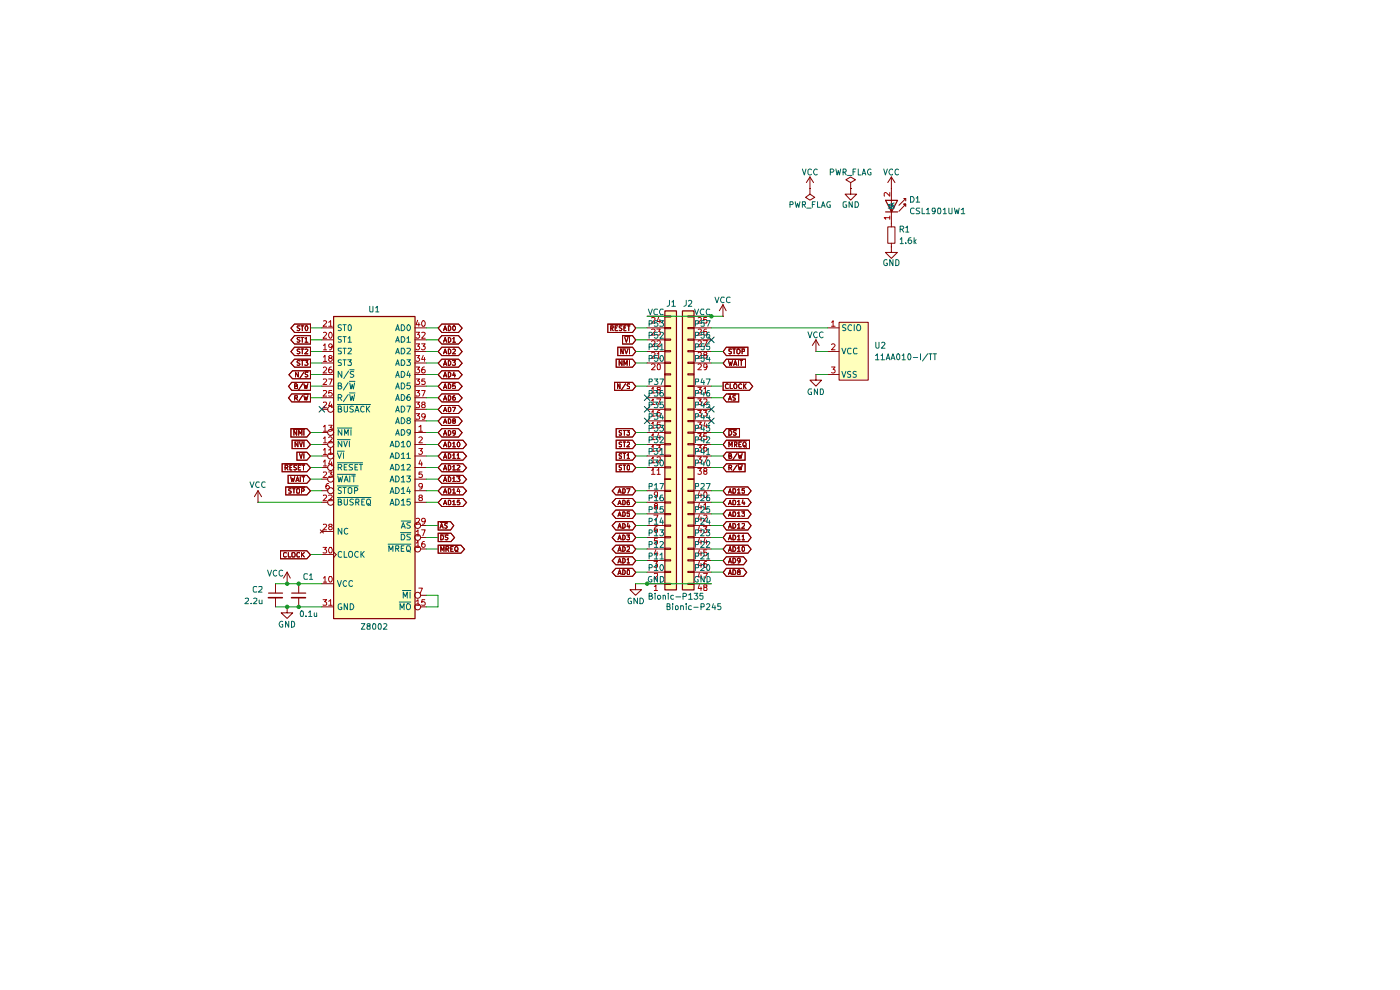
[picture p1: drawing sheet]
<svg xmlns="http://www.w3.org/2000/svg" width="297mm" height="210mm" viewBox="0 0 297 210" stroke-linecap="round" stroke-linejoin="round" font-family="sans-serif">
<g fill="#ffffbc">
<path d="M178 68.4h6.2v12.3h-6.2z"/>
<path d="M141 65.9h2.5v59.2h-2.5z"/>
<path d="M144.8 65.9h2.4v59.2h-2.4z"/>
<path d="M70.8 67.1h17.2v64.1h-17.2z"/>
</g>
<g fill="none" stroke="#860000" stroke-width=".21">
<path d="M171.8 40v1.2l1 .7-1 .6-.9-.6 .9-.7M171.8 40h.1M171.8 37.5l-.7 1.2M171.8 37.5l.8 1.2M171.8 37.5v2.5M180.5 38.7l1-.6-1-.6-1.1 .6 1.1 .6v1.3M180.5 40h.1M180.5 40v1.2h1.2l-1.2 1.3-1.2-1.3h1.2M189.1 40h.1M189.1 37.5v10.6M189.1 37.5l-.8 1.2M189.1 37.5l.8 1.2"/>
<path d="M188.3 48.1h1.6v3.5h-1.6zM189.1 52.4v1.1h1.3l-1.3 1.3-1.3-1.3h1.3M189.1 52.4h.1M189.1 51.6v.8M191.7 42.1h.4l-1.4 1.5M192.1 43.8v-.5h-.4h.4l-1.4 1.5M192.1 42.1v.5M62.1 78.6h3.8v1.7h-3.8l-.8-.8zM62.5 71.2h3.4v1.8h-3.4l-.8-.9zM62.5 73.7h3.4v1.7h-3.4l-.8-.8zM62.5 68.7h3.4v1.8h-3.4l-.8-.9zM62.5 76.2h3.4v1.7h-3.4l-.8-.9z"/>
<path d="M63.3 78.9v1.1l-.6-1.1v1.1M63.6 71.7l-.4-.1-.2 .1 .2 .4 .4 .2a.36 .36 0 0 1-.6 .2M63.6 74.1l-.4-.1-.2 .2 .2 .3 .4 .2v.2l-.2 .2-.4-.1M63.6 69.1h-.5l-.1 .2 .1 .2 .5 .3-.1 .3h-.5M63.6 76.6l-.4-.1-.2 .2v.1l.5 .3 .1 .2-.2 .2-.4-.1M63.9 71.6h.6M63.9 74h.6M63.9 69.1h.6M63.9 76.5h.6M64.1 69.1v1M64.1 71.6v1M64.1 74v1.1"/>
<path d="M64.1 76.5v1M64.5 78.9l-.9 1.3M64.6 76.5h.7l-.3 .4h.2l.1 .4-.2 .2-.5-.1M64.6 78.7h.8M64.7 71.8l.3-.2v1M64.7 74.1l.4-.1 .2 .3-.7 .8h.7M64.7 72.6h.6M64.8 69.2l.1-.1a.52 .52 0 0 1 .4 .5 .52 .52 0 0 1-.3 .5l-.3-.4zM65.3 79l-.4-.1-.2 .3 .2 .3h.3l.1 .3-.2 .2-.4-.1M68.3 69.5h2.4M68.3 74.5h2.4M68.3 79.5h2.4"/>
<path d="M68.3 72.1h2.4M68.3 77h2.4M88 69.5h2.5M88 74.5h2.5M88 79.5h2.5M88 72.1h2.5M88 77h2.5M93.7 76.2h3.6l.7 .8-.7 .9h-3.6l-.7-.9zM93.7 78.6h3.6l.7 .9-.7 .8h-3.6l-.7-.8zM93.7 73.7h3.6l.7 .9-.7 .8h-3.6l-.7-.8zM93.7 71.2h3.6l.7 .9-.7 .9h-3.6l-.7-.9zM93.7 68.7h3.6l.7 .9-.7 .9h-3.6l-.7-.9z"/>
<path d="M94.1 77.5l.3-1 .4 1M94.1 80l.3-1.1 .4 1.1M94.1 75.1l.3-1.1 .4 1.1M94.1 72.6l.3-1 .4 1M94.1 70.1l.3-1 .4 1M94.2 77.3h.5M94.2 79.7h.5M94.2 74.7h.5M94.2 72.3h.5M94.2 69.8h.5M95.1 76.5h.3l.2 .2v.6l-.2 .2h-.3zM95.1 78.9h.3l.2 .3v.5l-.2 .3h-.3z"/>
<path d="M95.1 74h.3l.2 .3v.5l-.2 .3h-.3zM95.1 71.6h.3l.2 .2v.5l-.2 .3h-.3zM95.1 69.1h.4l.1 .3v.5l-.2 .2h-.3zM96 76.5h.6l-.3 .4 .3 .2v.2l-.2 .2-.4-.1M96 74.1l.4-.1 .2 .3-.6 .8h.6M96 71.8l.3-.2v1M96 69.3l.2-.2a.52 .52 0 0 1 .5 .5 .52 .52 0 0 1-.4 .5l-.3-.2zM96 72.6h.6M96.3 78.9l-.3 .7h.6M96.5 79.3v.7M128.9 68.7h5.3l.7 .9-.7 .9h-5.3zM129.4 68.9h4.2"/>
<path d="M129.6 69.6l.5-.1v-.3l-.5-.1v1M129.7 69.6l.4 .5M130.5 69.5h.3M130.7 76.2h3.5l.7 .8-.7 .9h-3.5zM131 69.1h-.5v1h.5M131.1 73.7h3.1l.7 .9-.7 .8h-3.1zM131.3 76.2h2.3M131.5 73.8h2.1M131.9 69.1h-.5v.2v.2l.5 .3v.3h-.5M131.9 76.5v1l-.5-1v1M132.1 71.2h2.1l.7 .9-.7 .9h-2.1zM132.2 74v1.1l-.5-1.1v1.1"/>
<path d="M132.4 77.5v-1l.3 .8 .3-.8v1M132.4 69.5h.3M132.5 74l.4 1.1 .3-1.1M132.5 71.6l.4 1 .3-1M132.5 71.3h1.1M132.8 69.1h-.4v1h.4M133.1 69.1h.5M133.4 69.1v1M133.6 71.6v1M133.6 74v1.1M133.6 76.5v1M137.3 69.5h3.7"/>
<path d="M137.3 74.5h3.7M137.3 67.1h3.7M137.3 72.1h3.7M137.3 77h3.7M141 67h1.3v.3h-1.3zM141 69.5h1.3v.2h-1.3zM141 71.9h1.3v.3h-1.3zM141 74.4h1.3v.2h-1.3zM141 76.8h1.3v.3h-1.3zM141 79.3h1.3v.2h-1.3zM145.9 67h1.3v.3h-1.3zM145.9 69.5h1.3v.2h-1.3z"/>
<path d="M145.9 71.9h1.3v.3h-1.3zM145.9 74.4h1.3v.2h-1.3zM145.9 76.8h1.3v.3h-1.3zM145.9 79.3h1.3v.2h-1.3zM147.2 69.5h3.7M147.2 74.5h3.7M147.2 67.1h3.7M147.2 72.1h3.7M147.2 77h3.7M153.4 67.1h.1M153.4 64.6l-.8 1.3M153.4 64.6l.6 1.3"/>
<path d="M153.4 64.6v2.5M154.1 76.2h4.1v1.7h-4.1l-.7-.9zM154.1 73.7h4.6v1.7h-4.6l-.7-.8zM154.6 76.5l.2 1 .2-.7 .1 .7 .3-1M154.6 76.2h2.9M154.6 73.8h3.4M155.1 74.1h-.5v.4l.5 .1v.4h-.5M155.5 74h.5M155.7 77.5l.3-1 .3 1M155.7 77.3h.5M155.7 74v1.1M156.3 74.2l.5-.2a.6 .6 0 0 1 0 1.1l-.5-.2z"/>
<path d="M156.7 76.5v1M157 76.5h.5M157.3 76.5v1M157.4 74.5h.5v-.4l-.5-.1v1.1M173.1 79.5v1.1h1.2l-1.2 1.3-1.3-1.3h1.3M173.1 79.5h.1M173.1 74.5h.1M173.1 72.1l-.8 1.2M173.1 72.1l.7 1.2M173.1 72.1v2.4M175.6 69.5h2.4M175.6 74.5h2.4"/>
<path d="M175.6 79.5h2.4M178 68.4h6.2v12.2h-6.2zM59.9 98.4h5.2l.8 .8-.8 .9h-5.2zM60.4 98.4h4.2M60.5 99.2h.5v-.4l-.5-.1v1M60.7 99.2l.4 .5M61.5 99.2h.3M61.7 90.9h3.4l.8 .9-.8 .9h-3.4zM61.9 83.6h4v1.7h-4l-.7-.9zM61.9 81.1h4v1.7h-4l-.7-.8zM61.9 98.7h-.4v1h.4M62 93.4h3.1l.8 .9-.8 .9h-3.1z"/>
<path d="M62.2 91.1h2.4M62.5 84.4h.6v-.4l-.6-.1v1M62.5 81.9l.6-.2-.2-.3h-.4v1h.5l.1-.4-.2-.1M62.5 93.5h2.1M62.8 84.4l.3 .5M62.9 98.8h-.5v.3l.5 .3-.2 .3-.3-.1M62.9 91.3v1l-.5-1v1M63 95.9h2.1l.8 .9-.8 .8h-2.1zM63.2 93.8v1l-.6-1v1M63.3 99.2h.3M63.4 92.3v-1l.3 .7 .3-.7v1M63.5 96.2l.4 1 .2-1"/>
<path d="M63.5 93.8l.4 1 .2-1M63.5 96h1.1M63.8 98.7h-.5v1h.5M64 98.7h.6M64.2 83.9l-.8 1.2M64.2 81.4l-.8 1.3M64.4 98.7v1M64.5 83.9l.2 1 .2-.7 .2 .7 .2-1M64.5 81.4l.2 1 .2-.7 .2 .7 .2-1M64.5 83.6h.9M64.5 91.3v1M64.5 93.8v1"/>
<path d="M64.5 96.2v1M64.5 81.1h.9M68.3 99.2h1.2M68.3 81.9h2.4M68.3 84.4h2.4M68.3 86.8h1.2M68.3 91.7h1.2M68.3 94.3h1.2M68.3 96.7h1.2M88 99.2h2.5M88 81.9h2.5M88 84.4h2.5"/>
<path d="M88 86.8h2.5M88 89.3h2.5M88 91.7h2.5M88 94.3h2.5M88 96.7h2.5M93.7 88.5h3.6l.7 .8-.7 .9h-3.6l-.7-.9zM93.7 83.6h3.6l.7 .8-.7 .9h-3.6l-.7-.9zM93.7 81.1h3.6l.7 .9-.7 .8h-3.6l-.7-.8zM93.7 86h3.6l.7 .9-.7 .8h-3.6l-.7-.8zM93.7 90.9h3.6l.7 .9-.7 .9h-3.6l-.7-.9zM93.7 95.9h4.5l.8 .9-.8 .8h-4.5l-.7-.8zM93.7 93.4h4.5l.8 .9-.8 .9h-4.5l-.7-.9z"/>
<path d="M93.7 98.4h4.5l.8 .8-.8 .9h-4.5l-.7-.9zM94.1 89.8l.3-.9 .4 .9M94.1 84.9l.3-1 .4 1M94.1 82.4l.3-1 .4 1M94.1 87.3l.3-.9 .4 .9M94.1 92.3l.3-1 .4 1M94.1 97.2l.3-1 .4 1M94.1 94.8l.3-1 .4 1M94.1 99.7l.3-1 .4 1M94.2 89.5h.5M94.2 84.6h.5M94.2 82.2h.5"/>
<path d="M94.2 87.1h.5M94.2 92h.5M94.2 97h.5M94.2 94.4h.5M94.2 99.4h.5M95.1 88.9h.4l.1 .2v.5l-.1 .2h-.4zM95.1 83.9h.4l.1 .2v.5l-.1 .3h-.4zM95.1 81.4h.3l.2 .3v.5l-.1 .2h-.4zM95.1 86.4h.4l.1 .3v.5l-.1 .1h-.4zM95.1 91.3h.3l.2 .3v.5l-.2 .2h-.3zM95.1 96.2h.3l.2 .3v.5l-.2 .2h-.3zM95.1 93.8h.3l.2 .2v.5l-.2 .3h-.3z"/>
<path d="M95.1 98.7h.3l.2 .2v.5l-.2 .3h-.3zM96 86.4h.6l-.4 .9M96 96.6l.3-.4v1M96 94l.3-.2v1M96 99l.3-.3v1M96 97.2h.6M96 94.8h.6M96 99.7h.6M96.2 89.3l-.2-.1v-.3h.5l.1 .2-.6 .3 .1 .4h.4l.1-.2-.2-.3M96.5 83.9l-.5 .2v.7l.5 .1 .1-.2v-.3l-.2-.1-.4 .1M96.6 81.4h-.6v.5l.5-.1 .1 .4-.1 .2-.5-.1M96.6 91.7l-.1 .2h-.4l-.1-.5 .4-.1 .2 .2-.1 .7-.4 .1"/>
<path d="M97 96.6l.2-.4v1M97 98.8l.3-.1 .3 .3-.7 .7h.7M97 97.2h.6M97.1 93.8h.1a.55 .55 0 0 1 .4 .5 .55 .55 0 0 1-.4 .5l-.2-.4zM130.4 81.1h3.8l.7 .9-.7 .8h-3.8zM130.7 98.4h3.5l.7 .8-.7 .9h-3.5zM130.7 95.9h3.5l.7 .9-.7 .8h-3.5zM130.7 90.9h3.5l.7 .9-.7 .9h-3.5zM130.7 93.4h3.5l.7 .9-.7 .9h-3.5zM131.5 81.4v1l-.5-1v1M131.9 98.8h-.5v.3l.5 .3v.2h-.5M131.9 96.3h-.5v.3l.5 .2v.3h-.5"/>
<path d="M131.9 91.4h-.5l.1 .4 .4 .1v.3h-.5M131.9 93.8h-.5v.4l.5 .2v.3h-.5M132.2 98.7h.5M132.2 96.2h.5M132.2 91.3h.5M132.2 93.8h.5M132.5 91.3v1M132.5 93.8v1M132.5 96.2v1M132.5 98.7v1M132.7 81.4l-.8 1.3M133 91.3h.6l-.4 .3 .4 .2v.4h-.6"/>
<path d="M133 81.1h.6M133 96.6l.3-.4v1M133 93.8h.6v.4l-.6 .6h.6M133 97.2h.6M133.2 98.7l.4 .2v.6l-.2 .2-.4-.2v-.6zM133.6 81.5l-.4-.1-.2 .2v.2l.5 .2 .1 .3-.6 .1M137.3 99.2h3.7M137.3 81.9h3.7M137.3 84.4h3.7M137.3 86.8h3.7M137.3 89.3h3.7M137.3 91.7h3.7"/>
<path d="M137.3 94.3h3.7M137.3 96.7h3.7M141 81.8h1.3v.2h-1.3zM141 84.3h1.3v.2h-1.3zM141 86.7h1.3v.3h-1.3zM141 89.2h1.3v.2h-1.3zM141 91.6h1.3v.3h-1.3zM141 94.1h1.3v.3h-1.3zM141 96.6h1.3v.2h-1.3zM141 99h1.3v.3h-1.3zM145.9 81.8h1.3v.2h-1.3zM145.9 84.3h1.3v.2h-1.3z"/>
<path d="M145.9 86.7h1.3v.3h-1.3zM145.9 89.2h1.3v.2h-1.3zM145.9 91.6h1.3v.3h-1.3zM145.9 94.1h1.3v.3h-1.3zM145.9 96.6h1.3v.2h-1.3zM145.9 99h1.3v.3h-1.3zM147.2 99.2h3.7M147.2 81.9h3.7M147.2 84.4h3.7M147.2 86.8h3.7M147.2 89.3h3.7M147.2 91.7h3.7"/>
<path d="M147.2 94.3h3.7M147.2 96.7h3.7M153.4 81.1h5.6l.7 .9-.7 .8h-5.6zM154.1 83.6h2.6v1.7h-2.6l-.7-.9zM154.1 95.9h4v1.7h-4l-.7-.8zM154.1 90.9h2.8v1.8h-2.8l-.7-.9zM154.1 93.4h4.9v1.8h-4.9l-.7-.9zM154.1 98.4h4v1.7h-4l-.7-.9zM154.5 81.6v-.1a.52 .52 0 0 0-.6 .3 .52 .52 0 0 0 .1 .6l.5-.1M154.6 84.9l.3-1 .2 1M154.6 83.6h1.5M154.6 93.5h3.8"/>
<path d="M154.6 91.1h1.6M154.6 96.7l.5-.1v-.3l-.5-.1v1h.5l.1-.3-.2-.2M154.6 91.3a.52 .52 0 0 1 .6 .5 .52 .52 0 0 1-.6 .5zM154.6 94.8v-1l.4 .6 .3-.6v1M154.6 99.2h.5l.1-.3-.1-.2h-.5v1M154.6 84.6h.5M154.9 81.4v1h.5M154.9 99.2l.3 .5M155.8 94.3h.4l.1-.5h-.5v1M155.9 81.4h.2a.66 .66 0 0 1 .1 1h-.4a.66 .66 0 0 1 .1-1zM156 83.9l-.5 .1v.3l.4 .1 .1 .4-.5 .1M156 94.3l.3 .5"/>
<path d="M156.2 91.4l-.4-.1-.2 .2 .2 .3 .4 .1v.3h-.6M156.3 96.2l-.8 1.3M156.3 98.7l-.8 1.2M156.6 96.2l.2 1 .2-.6 .2 .6 .2-1M156.6 98.7l.2 1 .2-.7 .2 .7 .2-1M156.6 98.4h.9M156.6 96h.9M156.8 94.3h.3M157.3 93.8h-.5v1h.5M157.3 81.6a.45 .45 0 0 0-.6 0 .45 .45 0 0 0 .1 .6l.1 .2 .4-.1M157.7 93.9l.3-.1a.6 .6 0 0 1 0 1h-.1a.6 .6 0 0 1-.2-.9zM157.8 94.5l.6 .4"/>
<path d="M157.8 81.4v1M157.9 81.8l.4 .6M158.3 81.4l-.5 .6M54.7 106.5h.1M54.7 104.1l.8 1.3M54.7 104.1l-.7 1.3M54.7 104.1v2.4M59.5 116.8h5.6l.8 .9-.8 .8h-5.6zM60.6 103.3h4.5l.8 .8-.8 .9h-4.5zM60.7 117.3l-.4-.1-.1 .3v.5l.1 .1h.4M61.1 103.3h3.5M61.1 100.8h4l.8 .9-.8 .8h-4z"/>
<path d="M61.2 117.2v.9h.5M61.7 101.1l.2 1 .2-.6 .2 .6 .2-1M61.7 100.9h2.9M61.8 103.7l-.5 .1v.2l.5 .3-.1 .3h-.4M61.9 117.3h.6a.64 .64 0 0 1-.1 .8h-.5zM62.1 103.7h.5M62.4 103.7v.9M62.8 102.1l.3-1 .4 1M62.9 101.9h.4M62.9 103.8h.6v.8l-.6-.1zM63.5 117.3l-.4-.1-.2 .4 .2 .5h.4M63.7 101.1v1"/>
<path d="M64 104.2h.4l.2-.3-.1-.2h-.5v.9M64 117.2v.9M64 101.1h.6M64.1 117.6l.5 .5M64.4 101.1v1M64.6 117.2l-.6 .5M67.9 112.4l.7 .7M68.3 104.1h1.2M68.3 106.5h1.2M68.3 101.6h1.2M68.3 112.7h2.4M68.3 117.6h2.4"/>
<path d="M68.6 112.4l-.7 .7M70.7 117l.6 .6-.6 .7M88 104.1h2.5M88 106.5h2.5M88 101.6h2.5M89.3 111.5h1.2M89.3 114h1.2M89.3 116.5h1.2M93 110.7h2.6l.7 .8-.7 .9h-2.6zM93 113.1h2.7l.7 .9-.7 .9h-2.7zM93 115.6h4.8l.7 .9-.7 .8h-4.8zM93.3 112.1l.4-1.1 .3 1.1"/>
<path d="M93.4 110.8h1.5M93.4 113.2h1.7M93.4 115.7h3.8M93.5 113.5a.52 .52 0 0 1 .6 .5 .52 .52 0 0 1-.6 .5zM93.5 117v-1.1l.3 .8 .4-.8v1.1M93.5 111.7h.4M93.7 100.8h4.5l.8 .9-.8 .8h-4.5l-.7-.8zM93.7 105.7h4.5l.8 .9-.8 .8h-4.5l-.7-.8zM93.7 103.3h4.5l.8 .8-.8 .9h-4.5l-.7-.9zM94.1 102.1l.3-1 .4 1M94.1 107.1l.3-1 .4 1M94.1 104.6l.3-.9 .4 .9"/>
<path d="M94.2 101.9h.5M94.2 106.8h.5M94.2 104.3h.5M94.6 116.5h.5l.1-.5-.6-.1v1.1M94.9 111.1h-.5v.3l.5 .2-.2 .5-.3-.1M94.9 116.5l.3 .5M95 113.6l-.4-.1-.2 .2 .2 .3 .4 .2-.1 .3-.5-.1M95.1 101.1h.3l.2 .3v.5l-.1 .2h-.4zM95.1 106.1h.4l.1 .2v.6l-.1 .2h-.4zM95.1 103.7h.4l.1 .1v.5l-.1 .3h-.4zM95.6 116.5h.4M96 101.5l.3-.4v1"/>
<path d="M96 106.4l.3-.3v1M96 103.9l.3-.2v.9M96 104.6h.6M96 107.1h.6M96 102.1h.6M96.1 115.9h-.5v1.1h.5M96.6 116.1l.3-.2a.6 .6 0 0 1 0 1.1h-.2a.6 .6 0 0 1-.1-.9zM96.6 116.7l.5 .3M96.9 101.1h.7l-.4 .5h.3l.1 .1-.1 .4h-.6M97.2 103.6l-.2 .7h.6M97.5 106.1h-.4l-.1 .4h.3l.3 .1-.1 .5-.5-.1M97.5 103.9v.7"/>
<path d="M130.6 105.7h3.6l.7 .9-.7 .8h-3.6l-.7-.8zM130.6 108.2h3.6l.7 .8-.7 1h-3.6l-.7-1zM130.6 103.3h3.6l.7 .8-.7 .9h-3.6l-.7-.9zM130.6 113.1h3.6l.7 .9-.7 .9h-3.6l-.7-.9zM130.6 118.1h3.6l.7 .9-.7 .8h-3.6l-.7-.8zM130.6 110.7h3.6l.7 .8-.7 .9h-3.6l-.7-.9zM130.6 115.6h3.6l.7 .9-.7 .8h-3.6l-.7-.8zM131.1 107.1l.3-1 .4 1M131.1 109.5l.3-.9 .4 .9M131.1 104.6l.3-.9 .4 .9M131.1 114.5l.3-1 .4 1M131.1 119.4l.3-1 .4 1"/>
<path d="M131.1 112.1l.3-1.1 .4 1.1M131.1 117l.3-1.1 .4 1.1M131.2 106.8h.5M131.2 109.3h.5M131.2 104.3h.5M131.2 114.2h.5M131.2 119.2h.5M131.2 111.7h.5M131.2 116.7h.5M132.1 106.1h.4l.1 .2v.6l-.1 .2h-.4zM132.1 108.6h.4l.1 .2v.5l-.1 .2h-.4zM132.1 103.7h.4l.1 .1v.5l-.1 .3h-.4z"/>
<path d="M132.1 113.5l.5 .2v.6l-.3 .2h-.2zM132.1 118.4l.5 .3v.5l-.3 .2h-.2zM132.1 111l.5 .3v.5l-.3 .3h-.2zM132.1 115.9l.5 .3v.5l-.3 .3h-.2zM133 103.7h.6l-.4 .9M133 113.5h.6l-.4 .4 .4 .1v.4h-.6M133 118.7l.3-.3v1M133 116h.6v.4l-.6 .6h.6M133 119.4h.6M133.2 110.9l-.2 .8h.6M133.5 106.1l-.5 .2v.7h.6v-.5h-.4l-.2 .1M133.5 111.4v.7"/>
<path d="M133.6 108.6h-.6v.4h.6l-.1 .5-.5-.1M137.3 104.1h3.7M137.3 106.5h3.7M137.3 109h3.7M137.3 111.5h3.7M137.3 114h3.7M137.3 116.5h3.7M137.3 118.9h3.7M141 101.6h1.3v.1h-1.3zM141 104h1.3v.3h-1.3zM141 106.5h1.3v.2h-1.3zM141 108.9h1.3v.3h-1.3z"/>
<path d="M141 111.4h1.3v.2h-1.3zM141 113.8h1.3v.3h-1.3zM141 116.3h1.3v.2h-1.3zM141 118.7h1.3v.3h-1.3zM145.9 101.6h1.3v.1h-1.3zM145.9 104h1.3v.3h-1.3zM145.9 106.5h1.3v.2h-1.3zM145.9 108.9h1.3v.3h-1.3zM145.9 111.4h1.3v.2h-1.3zM145.9 113.8h1.3v.3h-1.3zM145.9 116.3h1.3v.2h-1.3zM145.9 118.7h1.3v.3h-1.3z"/>
<path d="M147.2 104.1h3.7M147.2 106.5h3.7M147.2 109h3.7M147.2 111.5h3.7M147.2 114h3.7M147.2 116.5h3.7M147.2 118.9h3.7M154.1 113.1h4.6l.6 .9-.6 .9h-4.6l-.7-.9zM154.1 118.1h3.6l.7 .9-.7 .8h-3.6l-.7-.8zM154.1 108.2h4.6l.6 .8-.6 1h-4.6l-.7-1zM154.1 115.6h4.6l.6 .9-.6 .8h-4.6l-.7-.8zM154.1 110.7h4.6l.6 .8-.6 .9h-4.6l-.7-.9z"/>
<path d="M154.1 103.3h4.6l.6 .8-.6 .9h-4.6l-.7-.9zM154.1 105.7h4.6l.6 .9-.6 .8h-4.6l-.7-.8zM154.6 114.5l.3-1 .2 1M154.6 119.4l.3-1 .2 1M154.6 109.5l.3-.9 .2 .9M154.6 117l.3-1.1 .2 1.1M154.6 112.1l.3-1.1 .2 1.1M154.6 104.6l.3-.9 .2 .9M154.6 107.1l.3-1 .2 1M154.6 106.8h.5M154.6 109.3h.5M154.6 104.3h.5"/>
<path d="M154.6 114.2h.5M154.6 119.2h.5M154.6 111.7h.5M154.6 116.7h.5M155.5 113.5a.52 .52 0 0 1 .6 .5 .52 .52 0 0 1-.6 .5zM155.5 118.4a.52 .52 0 0 1 .6 .5 .52 .52 0 0 1-.6 .5zM155.5 108.6l.5 .1 .1 .4-.2 .4h-.4zM155.5 115.9a.52 .52 0 0 1 .6 .6 .52 .52 0 0 1-.6 .5zM155.5 111a.52 .52 0 0 1 .6 .5 .52 .52 0 0 1-.6 .6zM155.5 103.7l.5 .1 .1 .4-.2 .4h-.4zM155.5 106.1l.5 .1 .1 .4-.2 .5h-.4zM156.4 113.7l.4-.2v1"/>
<path d="M156.4 108.8l.4-.2v.9M156.4 116.3l.4-.4v1.1M156.4 111.3l.4-.3v1.1M156.4 103.9l.4-.2v.9M156.4 106.4l.4-.3v1M156.4 114.5h.6M156.4 109.5h.6M156.4 117h.6M156.4 112.1h.6M156.4 104.6h.6M156.4 107.1h.6M157 118.8l-.3 .3-.3-.3 .1-.3h.5v.7l-.4 .2"/>
<path d="M157.3 108.6h.6l-.3 .3 .3 .1v.4h-.6M157.4 113.7l.3-.2v1M157.4 111.1h.5v.4l-.6 .6h.6M157.4 114.5h.5M157.6 115.9l.3 .2v.7l-.2 .2-.3-.2v-.7zM157.6 106l-.2 .7h.6M157.9 106.5v.6M157.9 103.7h-.5v.4h.5v.5l-.5-.1M58.5 123.8v2M58.5 126.8v1.9M60.9 128.7v1.3h1.2l-1.2 1.2-1.3-1.2h1.3M60.9 128.7h.1"/>
<path d="M60.9 123.8h.1M60.9 121.4l-.7 1.2M60.9 121.4l.7 1.2M60.9 121.4v2.4M63.4 123.8v2M63.4 126.8v1.9M68.3 123.8h2.4M68.3 128.7h2.4M89.3 128.7h1.2M89.3 126.3h1.2M130.6 120.6h3.6l.7 .8-.7 .9h-3.6l-.7-.9zM131.1 121.9l.3-1 .4 1"/>
<path d="M131.2 121.6h.5M132.1 120.9l.5 .2v.5l-.1 .3h-.4zM133.2 120.9l.4 .2-.1 .8h-.4l-.1-.2v-.6zM134.8 123.8v1.3h1.3l-1.3 1.2-1.2-1.2h1.2M134.8 123.8h.1M137.3 121.4h3.7M137.3 123.8h3.7M141 121.2h1.3v.2h-1.3zM141 123.7h1.3v.3h-1.3zM145.9 121.2h1.3v.2h-1.3zM145.9 123.7h1.3v.3h-1.3zM147.2 121.4h3.7"/>
<path d="M147.2 123.8h3.7M154.1 120.6h3.6l.7 .8-.7 .9h-3.6l-.7-.9zM154.6 121.9l.3-1 .2 1M154.6 121.6h.5M155.5 120.9a.59 .59 0 0 1 .6 .3 .59 .59 0 0 1-.2 .7h-.4zM156.7 121.3l-.3-.2 .4-.2 .2 .3-.6 .3 .2 .4 .4-.1v-.4l-.2-.1"/>
<circle cx="70.1" cy="99.2" r=".64"/>
<circle cx="70.1" cy="91.7" r=".64"/>
<circle cx="70.1" cy="94.3" r=".64"/>
<circle cx="70.1" cy="96.7" r=".64"/>
<circle cx="70.1" cy="86.8" r=".64"/>
<circle cx="70.1" cy="106.5" r=".64"/>
<circle cx="70.1" cy="101.6" r=".64"/>
<circle cx="70.1" cy="104.1" r=".64"/>
<circle cx="88.6" cy="114" r=".64"/>
<circle cx="88.6" cy="116.5" r=".64"/>
<circle cx="88.6" cy="111.5" r=".64"/>
<circle cx="88.6" cy="126.3" r=".64"/>
<circle cx="88.6" cy="128.7" r=".64"/>
</g>
<path d="M187.9 42.5h2.5l-1.3 2.5zM187.9 45h2.5M70.8 67.1h17.2v64.1h-17.2zM141 65.9h2.5v59.2h-2.5zM144.8 65.9h2.4v59.2h-2.4zM57 125.8h2.9M61.9 125.8h2.9" fill="none" stroke="#860000" stroke-width=".25"/>
<g fill="none" stroke="#ac0000" stroke-width=".21">
<path d="M188.8 40.8v.8l-.9-.8-.3 .2 .1 .6M188.8 46.2h-1.2l.3 .3M188.8 45.8v.7M68.6 68.1l.4-.1 .3 .4-.8 .8h.8M68.6 70.6l.4-.1 .3 .3-.8 .9h.8M68.6 73.3l.4-.4v1.3M68.6 75.7l.4-.3v1.3M68.6 78l.4-.2 .3 .5-.8 .8h.8M68.6 74.2h.7M68.6 76.7h.7M69.7 68.4l.4-.4v1.2M69.7 69.2h.8"/>
<path d="M69.9 70.6a.61 .61 0 0 1 .6 .3 .61 .61 0 0 1-.2 .8 .6 .6 0 0 1-.7-.4 .6 .6 0 0 1 .3-.7zM70 76l-.3-.4 .3-.2h.2l.3 .3-.8 .5v.2l.3 .3h.2l.3-.3v-.2l-.3-.2M70.3 77.8a.72 .72 0 0 0-.6 .6 .72 .72 0 0 0 .3 .7l.4-.1a.42 .42 0 0 0 0-.5 .42 .42 0 0 0-.6-.1l-.1 .2M70.5 73.4l-.3 .3-.4-.1-.1-.4 .3-.3h.2a.72 .72 0 0 1 .3 .8 .72 .72 0 0 1-.6 .5M88.3 70.5h.7l-.4 .5 .4 .2v.3l-.2 .2h-.4l-.1-.1M88.3 72.9h.7l-.4 .5 .4 .2v.4l-.2 .2h-.4l-.1-.2M88.3 75.4h.7l-.4 .5 .3 .1 .1 .4-.2 .3h-.4l-.1-.2M88.3 77.8h.7l-.4 .6 .4 .2-.1 .4h-.6M88.6 67.9l-.3 1h.8M88.9 68.4v.8M89.4 70.6l.6-.1 .2 .2-.8 1h.8M89.4 72.9h.8l-.4 .5 .4 .2v.4l-.2 .2h-.4l-.2-.2"/>
<path d="M89.6 68.1l.3-.1a.84 .84 0 0 1 .1 1.2l-.4-.1a.78 .78 0 0 1 0-1zM89.8 75.4l-.4 .8h.8M90 77.8a.72 .72 0 0 0-.5 .6 .72 .72 0 0 0 .2 .7l.4-.1a.42 .42 0 0 0 0-.5 .42 .42 0 0 0-.6-.1l-.1 .2M90 75.8v.9M138.2 67.4l.5-.1 .3 .3-.8 .9h.8M138.2 69.9l.5-.1 .3 .3-.8 1h.8M138.2 72.4l.2-.1h.3l.3 .2-.8 1h.8M138.2 74.9l.2-.2h.3l.3 .3-.1 .3-.7 .7h.8M138.2 77.3l.2-.1h.3l.3 .2-.1 .4-.7 .6h.8M139.3 69.8h.8l-.4 .5 .4 .1v.5l-.2 .2h-.4l-.2-.2M139.4 72.4l.2-.1h.3l.2 .1v.4l-.8 .7h.8M139.4 75.1l.3-.4v1.3"/>
<path d="M139.4 76h.7M139.5 77.3l.3-.1 .3 .2v.8l-.3 .2h-.3zM139.7 67.3l-.3 .9h.8M140 67.8v.7M148.1 67.4l.4-.1 .3 .4-.8 .8h.8M148.1 69.9l.4-.1 .3 .3-.8 1h.8M148.1 72.4l.4-.1 .3 .3-.8 .9h.8M148.1 74.9l.4-.2 .3 .4-.8 .9h.8M148.1 77.3l.4-.1 .3 .4-.8 .8h.8M149.2 72.3h.9l-.6 1.2M149.5 75.3l-.2-.4 .2-.2 .4 .1v.4l-.6 .2v.4l.2 .2h.2l.3-.3-.1-.4h-.2M149.9 67.3h-.6v.6l.4-.1 .3 .2-.1 .5-.6-.1"/>
<path d="M149.9 69.8l-.6 .3v.8l.2 .2 .4-.1v-.7h-.5l-.1 .2M150 77.8l-.1 .1h-.5l-.1-.6 .4-.1 .3 .2-.2 1h-.4M176.4 68.4l.3-.4v1.2M176.4 73.1l.2-.2h.3l.3 .3-.8 1h.8M176.4 77.8h.8l-.5 .6 .5 .2-.1 .4h-.7M176.4 69.2h.8M68.6 80.5l.5-.1 .2 .3-.8 .9h.8M68.6 82.9l.5-.1 .2 .4-.8 .8h.8M68.6 85.4l.5-.1 .2 .3-.8 .9h.8M68.6 90.5l.4-.3v1.3M68.6 93l.4-.3v1.2M68.6 95.5l.4-.4v1.3"/>
<path d="M68.6 98l.4-.4v1.2M68.6 91.5h.7M68.6 93.9h.7M68.6 96.4h.7M68.6 98.8h.7M69.7 80.4h.8l-.5 1.2M69.7 90.2h.8l-.4 .5 .4 .2v.3l-.3 .3h-.3l-.2-.2M69.7 92.8l.2-.1h.3l.3 .2-.8 1h.8M69.7 95.5l.4-.4v1.3M69.7 96.4h.8M70.1 85.2l-.4 .9h.8M70.1 97.6l-.4 .8h.8"/>
<path d="M70.3 85.7v.8M70.3 98v.8M70.4 82.8h-.6l-.1 .6 .2-.1h.3l.3 .2-.1 .4h-.7M88.3 80.4h.7l-.4 .4 .4 .3-.1 .4h-.6M88.3 82.8h.7l-.4 .5 .4 .2-.1 .4h-.6M88.3 85.3h.7l-.4 .4 .4 .3v.3l-.1 .2-.6-.1M88.3 87.8h.7l-.4 .4 .4 .2v.4l-.1 .1h-.6M88.9 90.5l.4-.3v1.3M88.9 92.8l.5-.1 .2 .2-.7 1h.7M88.9 95.1h.7l-.4 .5 .3 .1 .1 .4-.2 .3h-.4l-.1-.2M88.9 91.5h.7M89.2 97.6l-.3 .8h.7"/>
<path d="M89.4 82.8h.8l-.5 1.2M89.4 98v.8M89.7 85.8l-.3-.3 .2-.2h.4l.2 .2-.1 .2a.48 .48 0 0 0-.5 .2 .48 .48 0 0 0 0 .6h.4l.2-.2v-.2l-.2-.3M90.1 80.4h-.6l-.1 .5h.7v.6h-.7M90.2 88.3l-.1 .1a.42 .42 0 0 1-.5 0 .42 .42 0 0 1-.1-.6h.5l.2 .2-.2 .9h-.4M138.2 82.5l.4-.3v1.1M138.2 85l.4-.4v1.2M138.2 87.4l.4-.3v1.2M138.2 89.9l.4-.4v1.3M138.2 92.3h.2l.2-.3v1.3M138.2 94.8h.2l.2-.4v1.3M138.2 97.3l.4-.4v1.3"/>
<path d="M138.2 99.8l.4-.4v1.2M138.2 83.3h.8M138.2 85.8h.8M138.2 88.3h.8M138.2 90.8h.8M138.2 93.3h.8M138.2 95.7h.8M138.2 98.2h.8M139.3 84.6h.9l-.5 1.2M139.3 94.4h.8l-.4 .5 .4 .1v.5l-.2 .2h-.4l-.2-.2M139.4 97.1l.2-.2h.3l.2 .2v.4l-.8 .7h.8M139.4 99.8l.3-.4v1.2"/>
<path d="M139.7 82.7l-.3-.3 .1-.2h.6a.47 .47 0 0 1-.6 .6v.5h.5l.1-.5-.2-.1M139.7 91.9l-.3 .9h.8M140 87.1l-.4 .1-.2 .9 .1 .2 .6-.1v-.5l-.2-.2-.4 .1-.1 .2M140 92.4v.9M140.1 89.5h-.6l-.1 .6 .6-.1 .1 .6-.2 .2h-.3l-.2-.2M148 82.2h.8l-.4 .4 .4 .2-.1 .5h-.7M148 84.6h.8l-.4 .4 .4 .3-.1 .5-.7-.1M148 87.1h.8l-.4 .4 .4 .3-.1 .5-.7-.1M148 89.5h.8l-.4 .5h.3v.7l-.5 .1-.2-.2M148 92h.8l-.4 .5h.3v.7l-.5 .1-.2-.2M148 94.4h.8l-.4 .5h.3v.7l-.5 .1-.2-.2M148 96.9h.8l-.4 .5 .3 .1v.6h-.7"/>
<path d="M148 99.4h.8l-.4 .5h.3v.6h-.7M149.2 87.1h.8l-.4 .4 .4 .3-.1 .5-.7-.1M149.2 96.9h.9l-.6 1.3M149.3 82.5l.3-.3v1.1M149.3 84.7l.6-.1 .1 .4-.8 .8h.8M149.3 83.3h.7M149.5 99.9l-.2-.4 .2-.1h.4v.5l-.6 .1v.5l.4 .1a.35 .35 0 0 0 .3-.3 .35 .35 0 0 0-.3-.4M149.6 89.4l-.3 1h.8M149.9 92h-.6v.6l.6-.1 .1 .2-.1 .5-.4 .1-.2-.2M149.9 94.4l-.4 .1-.2 .3v.7l.2 .2 .4-.1v-.7h-.5l-.1 .3M149.9 90v.8M68.5 116.1h.8l-.4 .4 .4 .3v.3l-.2 .2-.6-.1"/>
<path d="M68.6 100.2l.5-.1 .2 .4-.8 .8h.8M68.6 105.1l.5-.1 .2 .4-.8 .8h.8M68.6 111.3l.5-.1 .2 .3-.8 .9h.8M69.7 100.1h.8l-.4 .4 .4 .3-.1 .4h-.7M69.7 102.6a.55 .55 0 0 0-.6 .5l.1 .6 .4 .1 .3-.3v-.3l-.3-.2h-.2l-.3 .2M69.7 105.1l.6-.1 .2 .3-.8 .9h.8M69.9 116.1l.4 .1a.94 .94 0 0 1 0 1.1l-.4-.1a.87 .87 0 0 1 0-1.1zM70 111.7l-.3-.3 .2-.2h.4l.2 .3-.3 .2h-.3l-.2 .3 .3 .4h.2l.3-.3-.3-.4M88.3 110l.5-.1 .2 .3-.7 1h.7M88.3 112.7l.4-.3v1.3M88.3 115.2l.4-.4v1.3M88.3 113.7h.7"/>
<path d="M88.3 116.1h.7M89.1 105.5l-.2-.2 .1-.3h.4l.2 .3-.1 .1a.48 .48 0 0 0-.5 .2 .48 .48 0 0 0 0 .6h.4l.2-.2-.1-.4-.1-.1M89.4 112.4h.8l-.5 1.3M89.5 100.1h-.6v.5a.45 .45 0 0 1 .5 0 .45 .45 0 0 1 .1 .6h-.6M89.6 103.1l-.2 .2h-.3l-.2-.2v-.4l.1-.1h.4a.94 .94 0 0 1 0 1.1l-.4 .1M90 114.8l-.4 .2-.2 .9 .3 .2h.3l.2-.2-.2-.5h-.4l-.2 .2M90.2 110.4l-.1 .2a.42 .42 0 0 1-.5 0 .42 .42 0 0 1-.1-.6l.5-.1a.72 .72 0 0 1 .2 .8 .72 .72 0 0 1-.6 .5M138.2 100.6h.8M138.7 109.3h.9l-.5 1.2M138.7 119.1h.8l-.4 .5 .4 .1v.6h-.8M139.1 107.3l-.3-.2 .3-.3 .4 .1v.3a.48 .48 0 0 0-.5 .2 .48 .48 0 0 0 0 .6l.5-.1v-.5l-.2-.1M139.1 116.6l-.3 .9h.8"/>
<path d="M139.4 111.7l-.4 .1a.92 .92 0 0 0 .1 1.2l.4-.2v-.5l-.5-.1-.2 .2M139.4 100.6h.7M139.4 117v.9M139.5 104.9l-.2 .2h-.2l-.3-.2 .1-.5h.6v.9l-.2 .2h-.3M139.5 114.2h-.6l-.1 .6 .6-.1 .1 .6-.2 .1h-.3l-.2-.1M148.4 104.3l-.3 .8h.8M148.4 106.7l-.3 .9h.8M148.4 109.2l-.3 .9h.8M148.4 111.6l-.3 1h.8M148.4 114.2l-.3 .8h.8M148.4 116.6l-.3 .9h.8M148.4 119.1l-.3 .8h.8"/>
<path d="M148.7 104.8v.7M148.7 107.2v.8M148.7 109.7v.8M148.7 112.1v.9M148.7 114.6v.8M148.7 117v.9M148.7 119.5v.8M149.2 111.7h.8l-.4 .5h.3l.1 .2-.1 .5-.5 .1-.2-.2M149.3 107.1l.3-.3v1.2M149.3 109.3h.4l.3 .3-.8 .9h.8M149.3 108h.7M149.5 104.3l.4 .1 .1 .7-.2 .4h-.3l-.2-.1v-.8z"/>
<path d="M149.6 114.2l-.3 .8h.8M149.9 116.6h-.6v.6h.6l.1 .4-.3 .3-.4-.1M149.9 119.1l-.4 .1-.2 .2v.9h.6v-.6l-.4-.1-.2 .2M149.9 114.6v.8M68.5 127.2h.8l-.4 .4 .4 .3v.3l-.2 .2-.6-.1M68.6 122.6l.4-.3v1.2M68.6 123.5h.7M69.7 127.5l.4-.3v1.2M69.7 128.4h.8M69.9 122.3l.4 .1a.66 .66 0 0 1-.2 1.1 .84 .84 0 0 1-.2-1.2zM88.3 127.5l.4-.3v1.2M88.3 128.4h.7"/>
<path d="M88.9 124.8h.7l-.5 1.1M90.1 127.2h-.6l-.1 .6 .2-.2h.4l.2 .3v.3l-.2 .2-.6-.1M138.8 121.7l.6-.1 .1 .5-.8 .7h.8M138.8 124.4l.3-.3v1.2M138.8 125.3h.7M148.4 121.5l-.3 .9h.8M148.4 124l-.3 .8h.8M148.7 122v.8M148.7 124.5v.8M149.2 121.6h.9l-.6 1.2M149.5 124.6l-.2-.1v-.3l.6-.1v.4l-.6 .2v.5l.6 .1 .1-.5-.3-.2"/>
</g>
<g fill="none" stroke="#006564" stroke-width=".21">
<path d="M188.4 44.1h1.3M188.4 43.5l.7 .6M189.4 43.2v.6M189.7 43l-1.3 .5 1.3 .4M189.7 43.5l-.8 .5M72.4 69l-.5-.1-.2 .1v.4l.7 .4-.2 .3h-.5M72.4 71.4l-.7 .1v.3l.7 .5-.2 .3-.5-.1M72.4 73.9l-.7 .1v.3l.7 .4-.1 .4h-.6M72.4 76.4h-.7v.3l.7 .5-.1 .3h-.6M72.5 78.8v1.2l-.8-1.2v1.2M72.8 68.9h.6M72.8 71.4h.6"/>
<path d="M72.8 73.9h.6M72.8 76.3h.6M73.1 68.9v1.2M73.1 71.4v1.2M73.1 73.9v1.2M73.1 76.3v1.2M73.8 76.3h.7l-.4 .4 .4 .3v.5l-.7-.1M73.9 71.7l.3-.3v1.2M73.9 74l.6-.1v.3l-.7 .9h.7M73.9 72.6h.6M74 78.7l-1.1 1.6M74.1 68.9a.71 .71 0 0 1 .5 .6 .71 .71 0 0 1-.4 .6l-.3-.2v-.8z"/>
<path d="M74.2 78.4h.9M75.1 78.9h-.7v.4l.5 .2 .2 .3-.3 .2h-.5M83.9 70.1l.5-1.2 .3 1.2M83.9 72.6l.5-1.2 .3 1.2M83.9 75.1l.5-1.2 .3 1.2M83.9 77.5l.5-1.2 .3 1.2M84 69.8h.6M84 72.3h.6M84 74.7h.6M84 77.2h.6M84 79.6h.6M85.1 68.9a.65 .65 0 0 1 .8 .6 .65 .65 0 0 1-.8 .6z"/>
<path d="M85.1 71.4h.5a.66 .66 0 0 1 .3 .8 .66 .66 0 0 1-.8 .4zM85.1 73.9h.5l.2 .2 .1 .4-.3 .6h-.5zM85.1 76.3a.66 .66 0 0 1 .8 .4 .66 .66 0 0 1-.3 .8h-.5zM85.1 78.8a.65 .65 0 0 1 .8 .6 .65 .65 0 0 1-.8 .6zM86.3 71.7l.4-.3v1.2M86.3 74l.6-.1 .2 .1-.1 .4-.7 .7h.8M86.3 76.3h.8l-.4 .4 .4 .3v.3l-.2 .2-.6-.1M86.3 72.6h.8M86.5 69l.2-.1a.68 .68 0 0 1 .4 .6 .68 .68 0 0 1-.4 .6l-.4-.5zM86.7 78.7l-.4 .9h.8M86.9 79.2v.8M137.5 65.6l.5 1.2 .4-1.2"/>
<path d="M137.7 68.7l.6-.1v-.5l-.6-.1v1.2M137.7 71.2l.6-.1v-.5l-.6-.1v1.2M137.7 73.6l.6-.1v-.5l-.6-.1v1.3M137.7 76.1l.6-.1v-.5l-.6-.1v1.3M139.5 65.7l-.5-.1-.3 .2v.7l.3 .3 .5-.1M139.5 68h-.6l-.1 .6 .5-.2 .3 .3v.3l-.2 .2-.6-.1M139.5 70.5h-.6l-.1 .6 .6-.1 .2 .2v.3l-.3 .2-.5-.1M139.5 72.9h-.6l-.1 .6 .6-.1 .2 .2v.4l-.3 .2-.5-.2M139.5 75.4h-.6l-.1 .6h.7l.1 .4-.3 .3-.5-.2M140 68h.8l-.5 .4 .5 .3v.3l-.2 .2-.6-.1M140 70.6l.5-.1 .3 .2-.8 1h.8M140 73.3l.4-.4v1.3"/>
<path d="M140 74.2h.8M140.2 75.5a.61 .61 0 0 1 .6 .4 .61 .61 0 0 1-.4 .8 .71 .71 0 0 1-.2-1.2zM140.7 65.7l-.5-.1-.3 .5 .3 .7 .5-.1M147.4 65.6l.4 1.2 .4-1.2M147.5 68.7h.5l.2-.2v-.4l-.7-.1v1.2M147.5 71.2h.5l.2-.2v-.4l-.7-.1v1.2M147.5 73.6h.5l.2-.2v-.3l-.2-.2h-.5v1.3M147.5 76.1l.7-.1v-.4l-.2-.2h-.5v1.3M149.3 65.7l-.5-.1-.3 .5 .3 .7 .5-.1M149.4 68h-.6l-.1 .6 .2-.2h.3l.2 .2v.5h-.7M149.4 70.5h-.6l-.1 .6 .6-.1 .1 .6-.2 .1h-.3l-.2-.1M149.4 72.9h-.6l-.1 .6 .6-.1 .1 .6-.2 .2h-.3l-.2-.2"/>
<path d="M149.4 75.4h-.6l-.1 .6h.7v.5l-.2 .2h-.3l-.2-.2M149.8 68h.9l-.5 1.2M150.2 75.4l-.3 .8h.8M150.5 70.5l-.4 .1-.2 .4 .1 .7h.5v-.7h-.5l-.1 .2M150.5 72.9h-.5l-.1 .6 .6-.1v.7l-.4 .1-.2-.2M150.5 75.8v.9M150.6 65.7l-.1-.1a.66 .66 0 0 0-.7 .4 .66 .66 0 0 0 .3 .8l.5-.1M178.6 73.9l.4 1.2 .4-1.2M178.6 78.8l.4 1.2 .4-1.2M179.4 69l-.5-.1-.1 .1v.4a.57 .57 0 0 1 .6 .7h-.6M180.5 78.9l-.5-.1-.2 .2 .1 .3 .6 .2v.4l-.2 .1h-.5M180.5 74v-.1a.66 .66 0 0 0-.7 .4 .66 .66 0 0 0 .2 .8l.5-.1"/>
<path d="M180.6 69a.58 .58 0 0 0-.7 .5 .58 .58 0 0 0 .7 .6M181.2 68.9v1.2M181.6 78.9l-.4-.1-.2 .2 .1 .3 .5 .2v.4l-.2 .1h-.4M181.8 74l-.6-.1-.1 .2v.7l.1 .3 .6-.1M182 68.9h.2a.73 .73 0 0 1 0 1.2h-.2a.86 .86 0 0 1 0-1.2zM71.6 96l.4 1.2 .4-1.2M71.6 85.8h7M71.6 90.8h3M71.6 93.3h2.7M71.6 95.7h1.4M71.6 98.2h5.3M71.7 81.8l.6-.1v-.4l-.6-.1v1.3h.6l.2-.4-.3-.3"/>
<path d="M71.7 84.4h.6l.2-.5-.2-.2h-.6v1.3M71.7 86.7h.6v-.5l-.6-.1v1.3h.6l.2-.4-.3-.3M71.7 99.2h.6l.2-.3-.1-.3-.7-.1v1.2M72.1 84.4l.4 .6M72.1 99.2l.4 .5M72.5 91.1v1.2l-.8-1.2v1.2M72.5 93.6v1.2l-.8-1.2v1.2M72.9 96v1.2M72.9 93.6l.4 1.2 .4-1.2M73 86.1v1.1a.42 .42 0 0 0 .7 .1v-1.2M73 99.1h.4M73.1 92.3v-1.2l.3 .9 .5-.9v1.2"/>
<path d="M73.6 98.5h-.6v1.2h.6M73.9 81.1l-1 1.7M73.9 83.7l-1 1.5M74.1 80.9h1.2M74.1 83.3h1.2M74.1 93.6v1.2M74.2 81.2l.3 1.3 .2-.9 .3 .9 .2-1.3M74.2 83.7l.3 1.3 .2-1 .3 1 .2-1.3M74.5 91.1v1.2M74.8 98.6h-.7l-.1 .2 .6 .4 .2 .3-.2 .2h-.6M75 86.2l-.5-.1-.3 .3 .1 .3a.57 .57 0 0 1 .6 .6h-.7M75.3 87.4l.4-1.3 .5 1.3"/>
<path d="M75.3 99.1h.4M75.4 87.1h.6M75.9 98.5h-.6v1.2h.6M76.2 98.5h.7M76.6 98.5v1.2M77.3 86.3l-.3-.2a.65 .65 0 0 0-.5 .7 .65 .65 0 0 0 .5 .6l.3-.1M77.8 86.1v1.3M77.9 86.7l.5 .7M78.4 86.1l-.6 .8M82.8 94.8l.4-1.2 .4 1.2M82.8 97.2l.4-1.2 .4 1.2M82.8 99.7l.4-1.2 .4 1.2"/>
<path d="M82.8 94.4h.6M82.8 96.9h.6M82.8 99.4h.6M83.9 80l.5-1.2 .3 1.2M83.9 82.5l.5-1.3 .3 1.3M83.9 85l.5-1.3 .3 1.3M83.9 87.4l.5-1.3 .3 1.3M83.9 89.9l.5-1.3 .3 1.3M83.9 92.3l.5-1.2 .3 1.2M83.9 93.6h.5l.2 .2 .1 .5-.3 .5h-.5zM83.9 96a.66 .66 0 0 1 .8 .4 .66 .66 0 0 1-.3 .8h-.5zM83.9 98.5a.66 .66 0 0 1 .8 .4 .66 .66 0 0 1-.3 .8h-.5z"/>
<path d="M84 87.1h.6M84 82.1h.6M84 84.6h.6M84 89.5h.6M84 92h.6M85.1 81.2a.65 .65 0 0 1 .8 .7 .65 .65 0 0 1-.8 .6zM85.1 83.7a.65 .65 0 0 1 .8 .6 .65 .65 0 0 1-.8 .7zM85.1 86.1a.65 .65 0 0 1 .8 .7 .65 .65 0 0 1-.8 .6zM85.1 88.6a.65 .65 0 0 1 .8 .6 .65 .65 0 0 1-.8 .7zM85.1 91.1h.5a.66 .66 0 0 1 .3 .8 .66 .66 0 0 1-.8 .4zM85.1 93.9l.5-.3v1.2M85.1 96.4l.5-.4v1.2"/>
<path d="M85.1 98.8l.5-.3v1.2M85.1 94.8h.8M85.1 97.2h.8M85.1 99.7h.8M86.3 86.1h.8l-.5 1.3M86.3 96.4l.4-.4v1.2M86.3 98.6l.5-.1 .3 .3-.8 .9h.8M86.3 97.2h.8M86.5 93.6h.3a.64 .64 0 0 1 .3 .7 .64 .64 0 0 1-.6 .5v-.1a.94 .94 0 0 1 0-1.1zM86.6 89.2l-.3-.3 .3-.3h.2l.3 .3-.8 .5 .1 .4 .2 .1h.2l.3-.3v-.2l-.3-.2M86.9 83.7l-.4 .2-.2 .8 .3 .3h.2l.3-.3-.2-.5h-.4l-.2 .2M87 81.2h-.6l-.1 .6 .6-.1 .2 .2v.3l-.3 .3h-.3l-.2-.2"/>
<path d="M87.1 91.6l-.3 .3h-.2l-.3-.3v-.3l.2-.2h.4l.2 .2v.5a.55 .55 0 0 1-.6 .5M137.7 81l.6-.1v-.5h-.6v1.2M137.7 83.4h.6v-.6h-.6v1.2M137.7 85.9h.6v-.6h-.6v1.2M137.7 88.4l.6-.1v-.5h-.6v1.1M137.7 90.9l.6-.1v-.5l-.6-.1v1.3M137.7 93.3h.6v-.6h-.6v1.2M137.7 95.8l.6-.1v-.5l-.6-.1v1.3M137.7 98.2h.6v-.5l-.6-.1v1.2M138.8 80.4h.8l-.5 .4 .4 .1v.6h-.7M138.8 82.8h.8l-.5 .5 .5 .2-.1 .4h-.7M138.8 85.3h.8l-.5 .4 .5 .3v.3l-.2 .2-.6-.1"/>
<path d="M138.8 87.8h.8l-.5 .4 .5 .2v.4l-.2 .1h-.6M138.8 90.2h.8l-.5 .5 .5 .2v.3l-.3 .3h-.3l-.2-.2M138.8 92.7h.8l-.5 .5 .5 .1v.4l-.3 .2h-.3l-.2-.1M138.8 95.1h.8l-.5 .5 .4 .1 .1 .4-.3 .3h-.3l-.2-.2M138.8 97.6h.8l-.5 .5 .4 .1v.6h-.7M140 80.4h.8l-.6 1.2M140 90.2h.8l-.5 .5 .5 .2v.3l-.3 .3h-.3l-.2-.2M140 92.8l.2-.1h.3l.3 .2-.8 1h.8M140 95.5l.4-.4v1.3M140 96.4h.8M140.2 97.7a.6 .6 0 0 1 .6 .5 .6 .6 0 0 1-.5 .6l-.3-.5zM140.3 87.7l-.3 .9h.8"/>
<path d="M140.6 82.8l-.4 .1-.2 .9 .2 .2 .5-.1 .1-.4-.3-.2h-.3l-.2 .2M140.6 88.2v.7M140.7 85.3h-.6l-.1 .6 .2-.2h.3l.3 .3v.3l-.2 .2-.6-.1M147.5 81l.7-.1v-.4l-.7-.1v1.2M147.5 83.4h.6l.1-.5-.7-.1v1.2M147.5 85.9h.6l.1-.5-.7-.1v1.2M147.5 88.4h.5l.2-.1v-.5h-.7v1.1M147.5 90.9h.5l.2-.2v-.4l-.7-.1v1.3M147.5 93.3h.5l.2-.1v-.4l-.2-.1h-.5v1.2M147.5 95.8l.7-.1v-.4l-.2-.2h-.5v1.3M147.5 98.2h.7v-.5l-.2-.1h-.5v1.2M149 80.3l-.3 .8h.8"/>
<path d="M149 82.8l-.3 .8h.8M149 85.2l-.3 .9h.8M149 87.7l-.3 .9h.8M149 90.1l-.3 1h.8M149 92.6l-.3 .9h.8M149 95.1l-.3 .9h.8M149 97.6l-.3 .8h.8M149.3 80.7v.9M149.3 83.3v.7M149.3 85.7v.8M149.3 88.2v.7M149.3 90.6v.9"/>
<path d="M149.3 93.1v.8M149.3 95.5v.9M149.3 98v.8M149.8 80.4h.9l-.5 1.2M149.8 90.2h.8l-.4 .5h.3v.7l-.5 .1-.2-.2M149.9 92.8l.4-.1 .3 .3-.8 .9h.8M149.9 95.5l.3-.4v1.3M149.9 96.4h.7M150.2 87.7l-.3 .9h.8M150.2 97.6a.75 .75 0 0 1 .1 1.2h-.1a.9 .9 0 0 1 0-1.2zM150.5 82.8h-.3l-.3 .5 .1 .7h.5a.43 .43 0 0 0 0-.5 .43 .43 0 0 0-.5-.2l-.1 .2M150.5 85.3h-.5l-.1 .6 .2-.2 .4 .1v.7l-.6-.1"/>
<path d="M150.5 88.2v.7M71.6 100.6h3.8M71.6 103.1h4.4M71.6 105.5h7.1M71.7 101l.2 1.2 .3-.9 .2 .9 .3-1.2M71.7 106.5h.6v-.5l-.6-.1v1.2h.6l.2-.4-.3-.2M72.4 103.5l-.5-.1-.2 .2v.3l.7 .4-.2 .4-.5-.1M72.5 112.1v1.2l-.8-1.2v1.2M72.5 117.1l-.3-.1-.5 .3 .1 .8 .4 .1 .3-.1M72.8 103.4h.6M73 102.2l.4-1.2 .5 1.2M73 105.9v1l.3 .2 .4-.1v-1.1"/>
<path d="M73 117v1.2h.6M73.1 103.4v1.3M73.1 101.8h.6M73.8 112.1h-.3a.65 .65 0 0 0-.5 .6 .65 .65 0 0 0 .5 .6l.3-.1M73.9 103.6l.2-.2 .5 .2v.9l-.2 .2-.5-.2zM74.2 117a.46 .46 0 0 1 .6 .4v.4a.46 .46 0 0 1-.6 .4 .86 .86 0 0 1 0-1.2zM74.2 101v1.2M74.6 101h.8M75 106l-.5-.1-.3 .2 .2 .4 .6 .3-.3 .3h-.5M75.1 101v1.2M75.2 104.1l.6-.1v-.5l-.6-.1v1.3M75.5 106.5h.7v-.5l-.2-.1h-.5v1.2"/>
<path d="M75.8 106.5l.4 .6M76 117.1l-.2-.1a.6 .6 0 0 0-.6 .6 .6 .6 0 0 0 .8 .5M76.6 117v1.2M76.7 106.5h.4M76.7 117.6l.6 .6M77.3 117l-.7 .7M77.3 105.9h-.6v1.2h.6M77.8 106l.3-.1 .4 .1 .1 .7-.3 .4-.5-.1zM78 106.8l.6 .4M82.3 115.4h4.9M82.5 117v-1.2l.4 .8 .4-.8v1.2M82.8 102.2l.4-1.2 .4 1.2"/>
<path d="M82.8 104.7l.4-1.3 .4 1.3M82.8 107.1l.4-1.2 .4 1.2M82.8 101.8h.6M82.8 104.3h.6M82.8 106.8h.6M83.9 101a.65 .65 0 0 1 .8 .6 .65 .65 0 0 1-.8 .6zM83.9 103.4a.65 .65 0 0 1 .8 .6 .65 .65 0 0 1-.8 .7zM83.9 105.9a.65 .65 0 0 1 .8 .6 .65 .65 0 0 1-.8 .6zM83.9 116.4h.6v-.6h-.6v1.2M84.2 116.4l.4 .6M85 113h2.2M85.1 101.3l.5-.3v1.2"/>
<path d="M85.1 103.8l.5-.4v1.3M85.1 106.2l.5-.3v1.2M85.1 112.1l.5-1.2 .4 1.2M85.1 113.3h.5l.2 .3 .1 .4-.3 .5h-.5zM85.1 102.2h.8M85.1 104.7h.8M85.1 107.1h.8M85.1 110.5h2.1M85.1 116.4h.5M85.3 111.7h.6M85.7 115.8h-.6v1.2h.6M86.3 101h.8l-.4 .5 .4 .1v.4l-.3 .2h-.3l-.2-.1"/>
<path d="M86.4 115.8h.4a.65 .65 0 0 1 .3 .7 .65 .65 0 0 1-.7 .5l-.2-.5zM86.5 116.7l.6 .4M86.7 103.3l-.4 1h.8M86.9 103.8v.9M87 105.9h-.6l-.1 .6h.7l.1 .4-.3 .2h-.3l-.2-.1M87.1 110.9h-.6l-.2 .1 .2 .4 .6 .3-.1 .3h-.7M87.1 113.3h-.6l-.2 .2 .3 .4h.2l.3 .3-.2 .3h-.6M137.7 103.2h.6v-.6h-.6v1.2M137.7 105.6h.6v-.6h-.6v1.2M137.7 108.1h.6v-.5l-.6-.1v1.2M137.7 110.6l.6-.1v-.5l-.6-.1v1.3M137.7 113.1l.6-.1v-.5l-.6-.1v1.3"/>
<path d="M137.7 115.5l.6-.1v-.5l-.6-.1v1.3M137.7 118l.6-.1v-.5l-.6-.1v1.3M138.8 102.9l.4-.3v1.2M138.8 105.4l.4-.4v1.2M138.8 107.8l.4-.3v1.2M138.8 110.3l.4-.4v1.3M138.8 112.7l.4-.3v1.3M138.8 115.2l.4-.4v1.3M138.8 117.7l.4-.4v1.3M138.8 103.8h.8M138.8 106.2h.8M138.8 108.7h.8"/>
<path d="M138.8 111.2h.8M138.8 113.7h.8M138.8 116.1h.8M138.8 118.6h.8M140 102.6h.8l-.6 1.2M140 112.4h.8l-.5 .5 .5 .2v.3l-.3 .3h-.3l-.2-.2M140 115l.2-.2h.3l.3 .3-.8 1h.8M140 117.7l.4-.4v1.3M140 118.6h.8M140.2 119.8a.6 .6 0 0 1 .6 .5 .6 .6 0 0 1-.5 .7l-.3-.5zM140.3 109.8l-.3 1h.8M140.6 105l-.4 .1a.94 .94 0 0 0 0 1.1h.4l.2-.2v-.3l-.3-.3h-.3l-.2 .3"/>
<path d="M140.6 110.4v.8M140.7 107.5h-.6l-.1 .6 .2-.2h.3l.3 .3v.3l-.2 .2-.6-.1M147.5 103.2h.6l.1-.5-.7-.1v1.2M147.5 105.6h.6l.1-.5-.7-.1v1.2M147.5 108.1h.6l.1-.5-.7-.1v1.2M147.5 110.6h.5l.2-.2v-.4l-.7-.1v1.3M147.5 113.1h.5l.2-.2v-.4l-.7-.1v1.3M147.5 115.5h.5l.2-.1v-.4l-.2-.2h-.5v1.3M147.5 118l.7-.1v-.4l-.2-.2h-.5v1.3M148.7 102.7l.6-.1 .1 .5-.8 .7h.8M148.7 105.1l.6-.1 .1 .5-.8 .7h.8M148.7 107.6h.7v.4l-.8 .7h.8"/>
<path d="M148.7 110h.7v.4l-.8 .8h.8M148.7 112.5h.7v.4l-.8 .8h.8M148.7 115l.2-.2h.3l.2 .2v.4l-.8 .7h.8M148.7 117.5l.2-.2h.3l.2 .2v.4l-.8 .7h.8M148.7 119.9l.2-.1h.3l.2 .1v.4l-.8 .7h.8M149.8 102.6h.9l-.5 1.2M149.8 112.4h.8l-.4 .5h.3v.7l-.5 .1-.2-.2M149.9 115l.4-.2 .3 .4-.8 .9h.8M149.9 117.7l.3-.4v1.3M149.9 118.6h.7M150.2 109.8l-.3 1h.8M150.2 119.8a.75 .75 0 0 1 .1 1.2h-.1a.9 .9 0 0 1 0-1.2z"/>
<path d="M150.5 105h-.3l-.3 .5 .1 .7h.5v-.7l-.3-.1-.3 .3M150.5 107.5h-.5l-.1 .6 .2-.2 .4 .1v.7l-.6-.1M150.5 110.4v.8M71.6 123.1l.4 1.3 .4-1.3M72.4 128.1h-.5l-.2 .3v.6l.2 .2h.6v-.4h-.2M73.5 123.3l-.2-.2a.65 .65 0 0 0-.5 .7 .65 .65 0 0 0 .5 .6l.2-.2M73.7 128.1v1.2l-.7-1.2v1.2M74.3 128.1a.65 .65 0 0 1 .8 .6 .65 .65 0 0 1-.8 .6zM74.8 123.3l-.3-.2-.5 .4 .1 .7 .4 .2 .3-.2M84.7 127.7h2.5M84.9 129.3v-1.2l.4 .9 .4-.9v1.2M85.4 125.3h1.8"/>
<path d="M85.6 126.9v-1.3l.4 .9 .4-.9v1.3M86.3 128.2l.2-.1h.3a.74 .74 0 0 1 .2 1.1l-.5 .1a.9 .9 0 0 1-.2-1.1zM87 125.6v1.3M137.7 120.4l.6-.1v-.5h-.6v1.2M138.2 122.3h-.4a.61 .61 0 0 0-.3 .8 .61 .61 0 0 0 .8 .3v-.4h-.3M138.8 120.2l.4-.4v1.2M138.8 121h.8M139.5 122.3v1.2l-.7-1.2v1.2M140.1 122.3h.5a.66 .66 0 0 1 .2 .8 .66 .66 0 0 1-.7 .4zM147.5 120.4l.7-.1v-.4l-.2-.1h-.5v1.2M148.1 122.3h-.5a.61 .61 0 0 0-.2 .8 .61 .61 0 0 0 .7 .3v-.4h-.2M149.4 122.3v1.2l-.7-1.2v1.2"/>
<path d="M150 122.3h.4l.3 .2v.7l-.5 .3h-.2z"/>
</g>
<path d="M56.9 126.8h3M61.8 126.8h3" fill="none" stroke="#860000" stroke-width=".34"/>
<g fill="none" stroke="#009700" stroke-width=".21">
<path d="M65.8 69.5h2.5M65.8 72.1h2.5M65.8 74.5h2.5M65.8 77h2.5M65.8 79.5h2.5M90.5 69.5h2.4M90.5 72.1h2.4M90.5 74.5h2.4M90.5 77h2.4M90.5 79.5h2.4M134.8 69.5h2.5M134.8 72.1h2.5"/>
<path d="M134.8 74.5h2.5M134.8 77h2.5M137.3 67.1h16.1M150.9 69.5h24.7M150.9 74.5h2.5M150.9 77h2.5M173.1 74.5h2.5M173.1 79.5h2.5M65.8 91.7h2.5M65.8 84.4h2.5M65.8 81.9h2.5M65.8 96.7h2.5"/>
<path d="M65.8 94.3h2.5M65.8 99.2h2.5M90.5 91.7h2.4M90.5 86.8h2.4M90.5 84.4h2.4M90.5 89.3h2.4M90.5 81.9h2.4M90.5 96.7h2.4M90.5 94.3h2.4M90.5 99.2h2.4M134.8 91.7h2.5M134.8 81.9h2.5"/>
<path d="M134.8 96.7h2.5M134.8 94.3h2.5M134.8 99.2h2.5M150.9 91.7h2.5M150.9 84.4h2.5M150.9 81.9h2.5M150.9 96.7h2.5M150.9 94.3h2.5M150.9 99.2h2.5M54.7 106.5h13.6M65.8 101.6h2.5M65.8 104.1h2.5"/>
<path d="M65.8 117.6h2.5M90.5 106.5h2.4M90.5 101.6h2.4M90.5 104.1h2.4M90.5 114h2.4M90.5 116.5h2.4M90.5 111.5h2.4M134.8 106.5h2.5M134.8 104.1h2.5M134.8 118.9h2.5M134.8 114h2.5M134.8 116.5h2.5"/>
<path d="M134.8 109h2.5M134.8 111.5h2.5M150.9 106.5h2.5M150.9 104.1h2.5M150.9 118.9h2.5M150.9 114h2.5M150.9 116.5h2.5M150.9 109h2.5M150.9 111.5h2.5M58.5 123.8h9.8M58.5 128.7h9.8M90.5 126.3h2.4v2.4h-2.4"/>
<path d="M134.8 121.4h2.5M134.8 123.8h16.1M150.9 121.4h2.5"/>
</g>
<g fill="none" stroke="#020089" stroke-width=".21">
<path d="M150.3 71.5l1.2 1.2M151.5 71.5l-1.2 1.2M67.7 86.2l1.2 1.2M68.9 86.2l-1.2 1.2M136.7 86.2l1.2 1.2M136.7 88.7l1.2 1.2M136.7 83.8l1.2 1.2M137.9 86.2l-1.2 1.2M137.9 88.7l-1.2 1.2M137.9 83.8l-1.2 1.2M150.3 86.2l1.2 1.2M150.3 88.7l1.2 1.2"/>
<path d="M151.5 86.2l-1.2 1.2M151.5 88.7l-1.2 1.2"/>
</g>
<g fill="#009700">
<circle cx="150.9" cy="67.1" r=".47"/>
<circle cx="137.3" cy="123.8" r=".47"/>
<circle cx="63.4" cy="123.8" r=".47"/>
<circle cx="63.4" cy="128.7" r=".47"/>
<circle cx="60.9" cy="123.8" r=".47"/>
<circle cx="60.9" cy="128.7" r=".47"/>
</g>
<g fill="none" stroke="#006564" stroke-width=".21">
<path d="M170.2 35.9l.4 1.2 .4-1.2M172.2 36l-.5-.1-.3 .3 .1 .8 .2 .1 .5-.1M173.3 36l-.2-.1a.65 .65 0 0 0-.5 .6 .65 .65 0 0 0 .5 .6l.2-.1M176.1 36.5h.6l.2-.4-.2-.2h-.6v1.2M177.3 35.9l.3 1.2 .2-.9 .3 .9 .2-1.2M178.9 36.5l.5-.1v-.5h-.5v1.2M179.1 36.5l.4 .6M179.8 37.2h.9M181 36.4h.4M181.6 35.9h-.6v1.2M182.1 35.9v1.2h.6M182.9 37.1l.4-1.2 .4 1.2"/>
<path d="M183 36.8h.6M184.8 35.9h-.2a.64 .64 0 0 0-.6 .6 .64 .64 0 0 0 .6 .6l.2-.1v-.4h-.2M187.5 35.9l.3 1.2 .5-1.2M189.4 36l-.2-.1a.64 .64 0 0 0-.6 .6 .64 .64 0 0 0 .6 .6l.2-.1M190.6 36l-.2-.1a.65 .65 0 0 0-.6 .6 .65 .65 0 0 0 .6 .6l.2-.1M167.6 43.4h.5l.2-.2-.2-.4h-.5v1.2M168.7 42.8l.2 1.2 .3-.9 .3 .9 .2-1.2M170.2 43.4h.6v-.6h-.6v1.2M170.5 43.4l.4 .6M171.1 44.1h1M172.3 43.4h.5M172.9 42.8h-.6v1.2"/>
<path d="M173.4 42.8v1.2h.6M174.3 44l.3-1.2 .4 1.2M174.4 43.6h.6M176.1 42.8h-.5l-.2 .5 .2 .7h.5v-.5h-.1M179.5 42.8h-.5l-.1 .2v.7l.1 .3 .6-.1v-.4h-.2M180.8 42.8v1.2l-.7-1.2v1.2M181.4 42.8h.5l.2 .2 .1 .5-.3 .5h-.5zM188.2 55.2l-.4-.1-.3 .3v.6l.2 .3h.6v-.5h-.3M189.4 55.1v1.2l-.6-1.2v1.2M190 55.1h.4l.3 .3v.6l-.3 .3h-.4zM191 50.8l.3-.4v1.3M191 48.6h.5l.2-.2-.1-.4h-.6v1.2"/>
<path d="M191 51.7h.6M191.3 48.6l.4 .6M192.1 51.5v.2M192.1 48.3l.4-.3v1.2M192.1 49.2h.7M193.2 41.7h.5l.1 .2 .1 .5-.2 .5h-.5zM193.2 50.4l-.4 .1a.92 .92 0 0 0 .1 1.2h.3l.2-.3v-.3l-.2-.2h-.4l-.1 .2M193.9 44.2l-.5-.1-.2 .3v.7l.2 .2 .5-.1M193.9 50.4v1.3M194 51.2l.3 .5M194.3 42l.4-.3v1.2M194.3 50.8l-.4 .5"/>
<path d="M194.3 42.9h.8M195.1 44.1h-.6l-.2 .3 .3 .3h.3l.2 .3v.2l-.2 .1h-.6M195.6 44.1v1.2h.6M196.5 44.5l.4-.4v1.2M196.5 45.3h.7M198.4 44.7l-.1 .1a.43 .43 0 0 1-.5-.1 .43 .43 0 0 1 0-.6h.5l.1 .3-.2 .8-.4 .1M199 44.2h.5l.1 .7-.2 .4h-.3l-.2-.1zM200.1 44.5l.3-.4v1.2M200.1 45.3h.7M201.3 44.1v1.1l.2 .1 .5-.1v-1.1M202.5 44.1l.2 1.2 .3-.8 .2 .8 .3-1.2M203.9 44.5l.4-.4v1.2"/>
<path d="M203.9 45.3h.8M78.4 65l.1 1.2 .6-.1v-1.1M79.7 65.3l.3-.3v1.2M79.7 66.2h.7M142 63.7v.9l-.1 .3-.4 .1M142.5 64h.2l.2-.3v1.3M142.5 65h.8M145.6 63.7v.9l-.5 .4M146.1 63.9l.4-.2 .3 .3-.8 1h.8M151.7 63l.4 1.2 .4-1.2M153.6 63.1l-.5-.1a.61 .61 0 0 0-.2 .8 .61 .61 0 0 0 .7 .3M154.9 63.1l-.5-.1-.3 .3v.7l.5 .2 .3-.1"/>
<path d="M171.4 70.4l.4 1.3 .4-1.3M173.3 70.5a.58 .58 0 0 0-.7 .5 .58 .58 0 0 0 .7 .6v-.1M174.6 70.5l-.3-.1-.4 .2v.7l.4 .4 .3-.2M185.7 75.4l.4-.3v1.2M185.7 76.3h.8M185.8 72.6v1l.2 .3 .5-.2v-1.1M186.9 75.4h.2l.1-.3v1.2M186.9 76.3h.8M187.1 72.8l.4-.2 .2 .3-.7 1h.7M188 76.3l.4-1.2 .4 1.2M188.1 76h.6M189 76.3l.4-1.2 .5 1.2"/>
<path d="M189.2 76h.6M190.3 75.2l.3-.1 .3 .2v.8l-.3 .2a.72 .72 0 0 1-.3-1.1zM191.4 75.4l.3-.3v1.2M191.4 76.3h.7M192.8 75.1a.68 .68 0 0 1 .5 .6 .68 .68 0 0 1-.5 .6l-.2-.5 .1-.6zM193.8 75.8h.9M195.3 75.1v1.2M196.8 75.1l-1.1 1.5M197.1 75.1h.6M197.4 75.1v1.2M198 75.1h.7M198.3 75.1v1.2"/>
<path d="M172.2 82.5h-.5l-.3 .5 .3 .7h.5v-.5h-.2M173.4 82.5v1.2l-.6-1.2v1.2M174 82.5a.66 .66 0 0 1 .7 .4 .66 .66 0 0 1-.2 .8h-.5zM53 102.2l.5 1.2 .4-1.2M55 102.3l-.5-.1a.61 .61 0 0 0-.2 .8 .61 .61 0 0 0 .7 .3M56.3 102.3l-.6-.1a.61 .61 0 0 0-.2 .8 .61 .61 0 0 0 .8 .3M52 127h.7v.4l-.8 .7h.8M53.3 128v.1M53.8 127h.7v.4l-.8 .7h.8M54.5 124.5l-.6-.1-.2 .3v.6l.2 .3 .6-.1M54.9 124.5l.6-.1 .1 .5-.8 .7h.8M55 127.3l.1 .8 .5-.1"/>
<path d="M55.6 127.3v.8M56.8 120.9l.4 1.3 .4-1.3M58.7 121l-.2-.1a.6 .6 0 0 0-.6 .7 .6 .6 0 0 0 .7 .5l.1-.1M60 131.9l-.2-.1a.64 .64 0 0 0-.6 .6 .64 .64 0 0 0 .6 .6h.2v-.5h-.2M60 121h-.1a.45 .45 0 0 0-.7 .2l.1 .8a.37 .37 0 0 0 .3 .2 .37 .37 0 0 0 .4-.2M61.3 131.8v1.2l-.7-1.2v1.2M61.8 131.8a.64 .64 0 0 1 .7 .6 .64 .64 0 0 1-.7 .6zM63.8 129.7l.3-.1a.86 .86 0 0 1 .1 1.2l-.4-.1zM64.9 130.7v.1M65.2 121.8l-.6-.1-.1 .3v.6l.1 .3 .6-.1M65.5 129.9l.3-.3v1.2M65.5 130.8h.7"/>
<path d="M65.7 122l.3-.3v1.2M65.7 122.9h.6M66.7 130l.1 .8 .4-.1M67.2 130v.8M76.7 132.3h.7l-.7 1.2h.7M78.1 132.8l-.3-.3 .3-.2 .4 .1-.1 .3a.51 .51 0 0 0-.5 .2 .51 .51 0 0 0 0 .6l.6-.1v-.4l-.1-.2M79.1 132.4l.4-.1 .2 .2v.8l-.2 .2-.4-.1zM80.3 132.4l.3-.1a.86 .86 0 0 1 .1 1.2l-.4-.1zM81.4 132.4l.4-.1 .3 .3-.8 .9h.8M133.9 127l-.1-.1a.66 .66 0 0 0-.6 .4 .66 .66 0 0 0 .3 .8l.5-.1v-.5h-.3M135.2 126.9v1.2l-.7-1.2v1.2M135.8 126.9a.66 .66 0 0 1 .7 .4 .66 .66 0 0 1-.2 .8h-.5z"/>
<path d="M137.7 126.4h.4l.3-.3-.3-.2h-.4v1.2h.5l.3-.4-.4-.3M139 125.9v.1M139 126.3v.8M139.6 126.4l.3-.1 .3 .2v.4l-.3 .2-.4-.2zM140.7 126.4l.3-.1 .2 .1v.7M140.7 126.3v.8M141.5 128.6h.5l.1-.4-.2-.1h-.4v1.2l.6-.1 .1-.3-.3-.3M141.8 125.9v.1M141.8 126.3v.8M142.7 128.1v.1M142.7 128.5v.8M142.9 126.4l-.4-.1-.2 .2v.4l.2 .2 .4-.1"/>
<path d="M143.4 126.6h1M143.5 128.5l.4 .2v.4l-.3 .2-.3-.1v-.6zM144.4 128.6l.2-.1 .4 .1v.7M144.4 128.5v.8M144.9 126.5h.5l.3-.4-.3-.2h-.5v1.2M145.6 128.1v.1M145.6 128.5v.8M146.1 126.2l.4-.3v1.2M146.1 127.1h.7M146.7 128.6l-.4-.1-.2 .1v.6h.6M147.2 128.8h.9M147.3 125.9h.7l-.4 .5h.3l.1 .5-.2 .2h-.4l-.1-.1"/>
<path d="M148.7 128.7l.7-.1v-.4l-.2-.1h-.5v1.2M149.1 125.9h-.6v.5h.6v.6l-.1 .1h-.4l-.1-.1M149.9 128.2l.4-.1 .3 .4-.8 .8h.8M151.3 128.1l-.2 .8h.7M151.7 128.5v.8M152.9 128.1h-.6v.5h.4l.2 .2v.4h-.6"/>
</g>
</svg>
